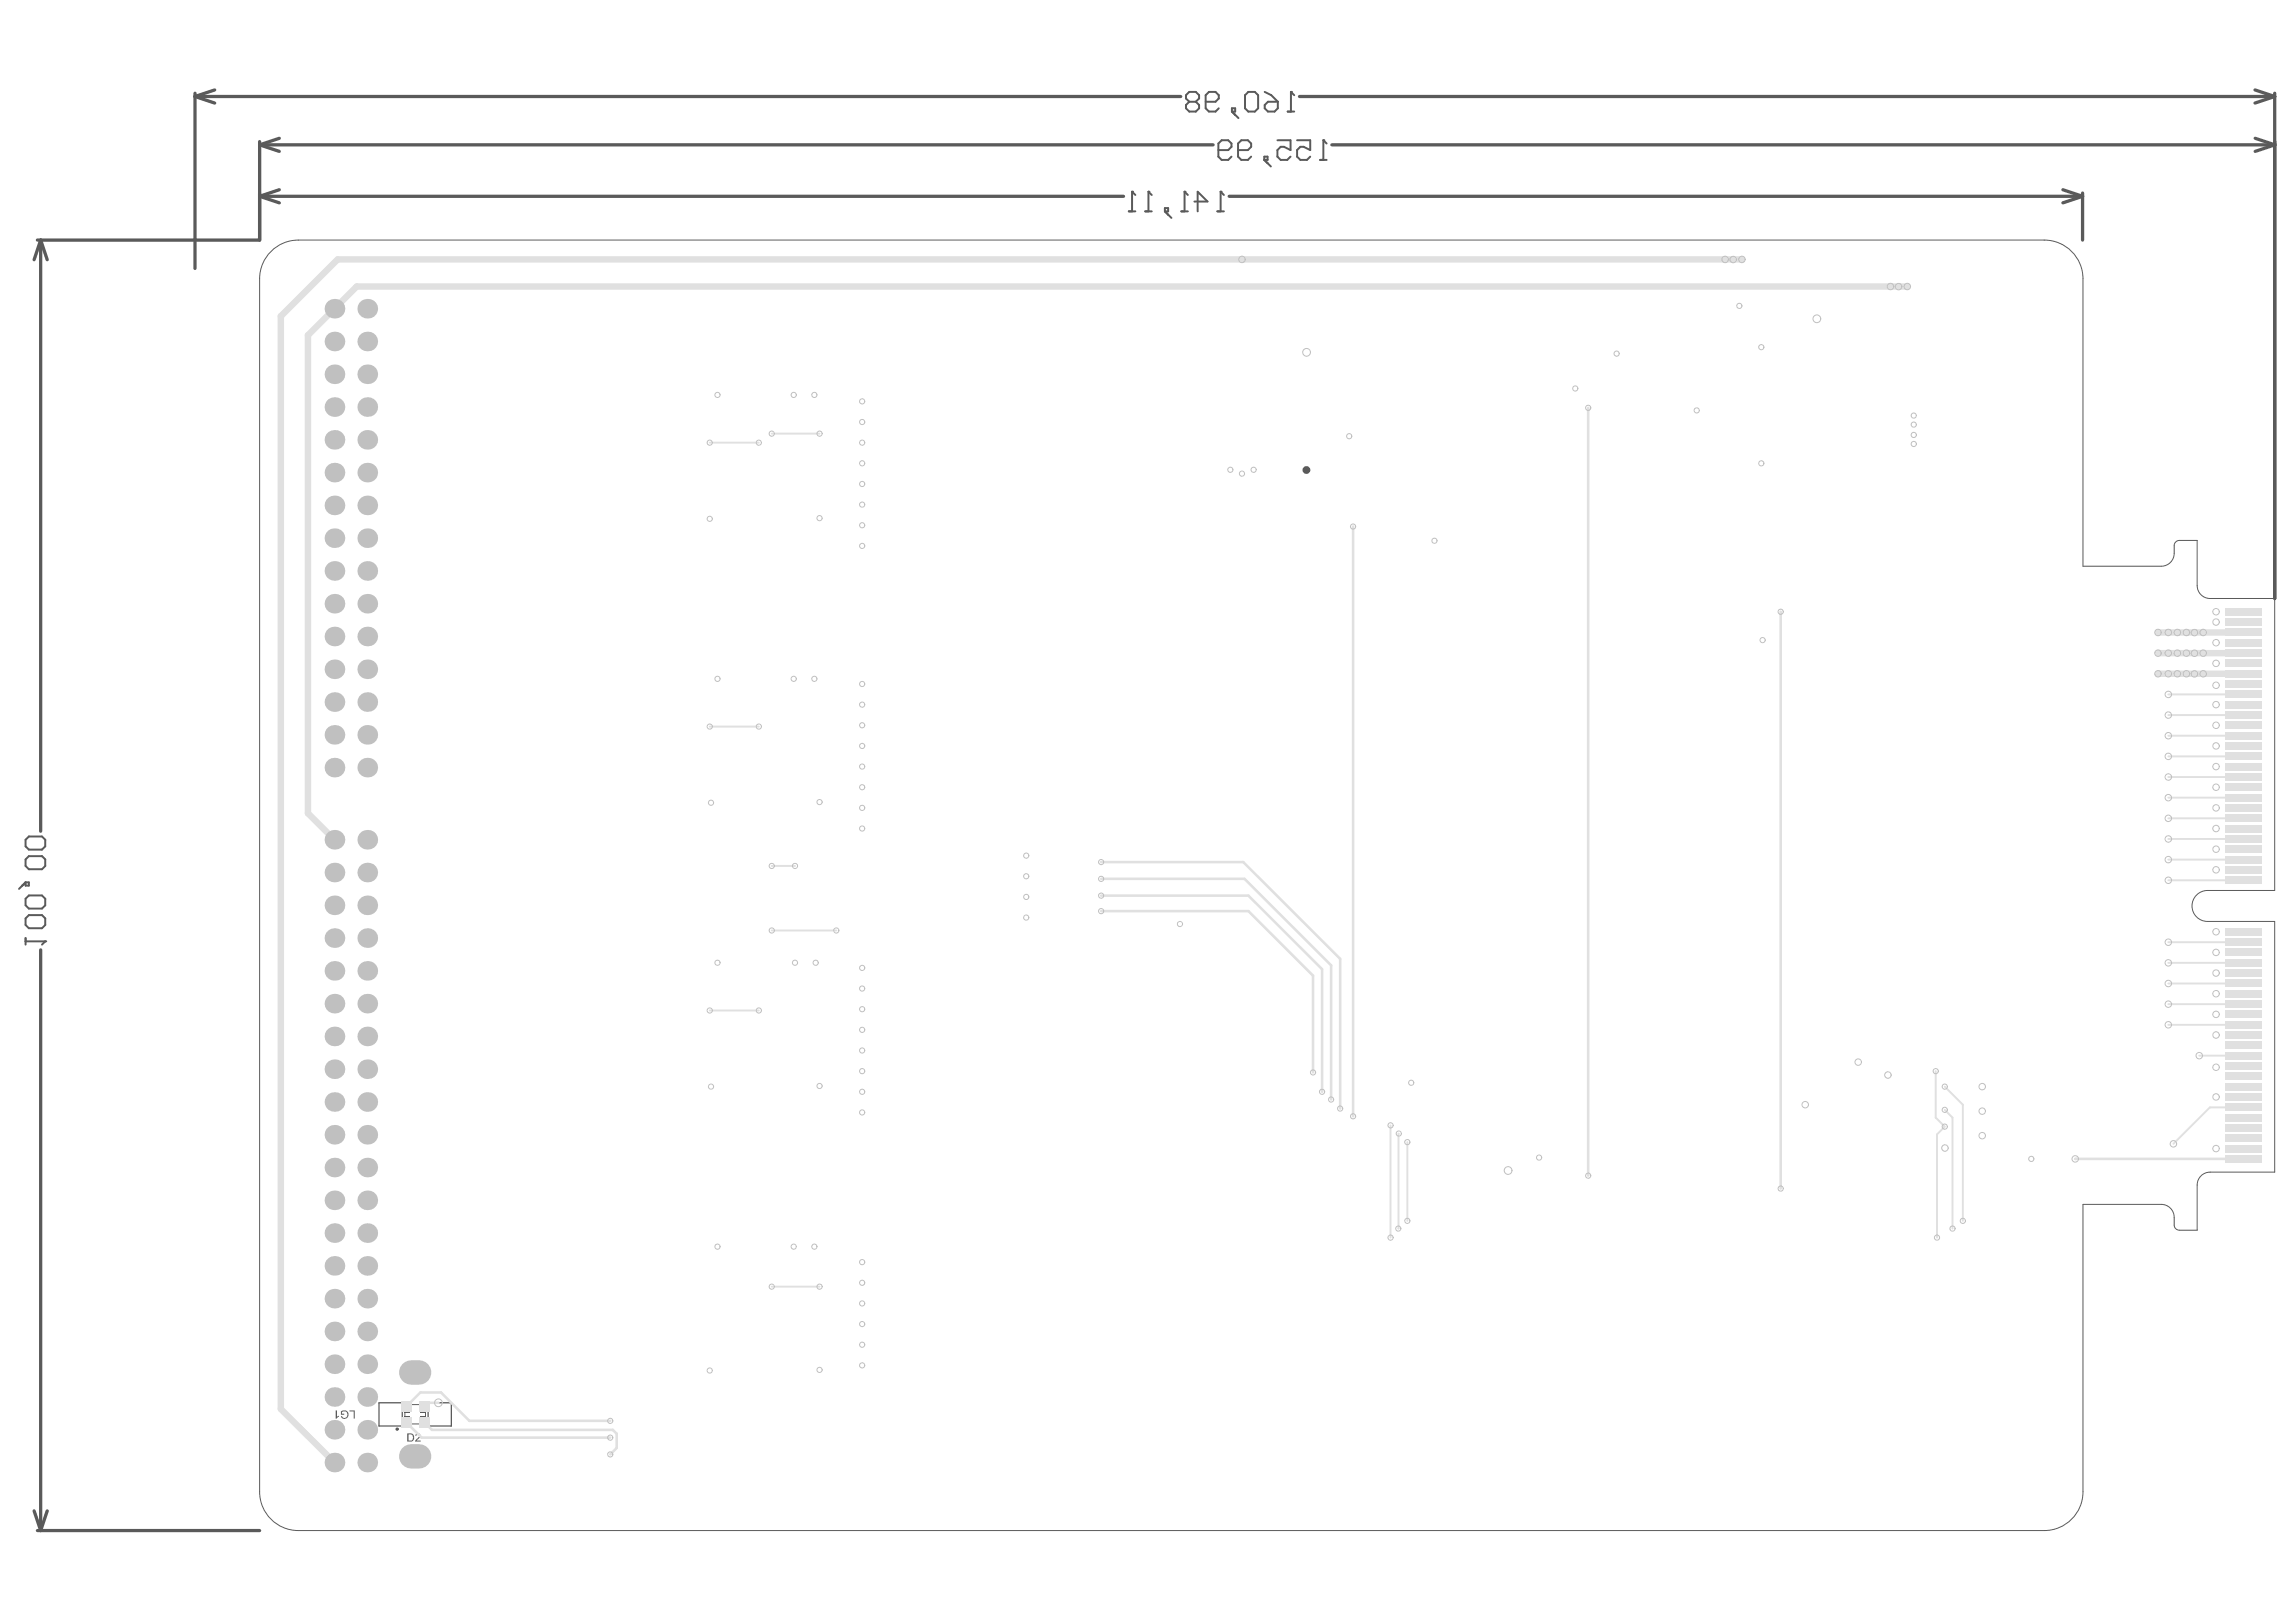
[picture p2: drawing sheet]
<svg xmlns="http://www.w3.org/2000/svg" width="297mm" height="210mm" viewBox="0 0 297 210" stroke-linecap="round" stroke-linejoin="round" font-family="sans-serif">
<g fill="#5a5a5a">
<path d="M45.2 182.5h.7v1.1h-.1v-.9h-.6z"/>
<path d="M44.1 182.7l.2-.1a.54 .54 0 0 1 .7 .2 .54 .54 0 0 1-.2 .7 .54 .54 0 0 1-.7-.2l.1-.1a.38 .38 0 0 0 .6 .2 .38 .38 0 0 0 .1-.5 .42 .42 0 0 0-.7-.2v.2h.3v.2h-.4z"/>
<path d="M43.4 182.5h.2v.9l.3-.2v.1l-.3 .3h-.2z"/>
<path d="M53.8 185.5a.36 .36 0 0 1 .6 .2 .36 .36 0 0 1-.2 .5l-.3 .2h.5v.2h-.7v-.2l.3-.2a.37 .37 0 0 0 .2-.6h-.1a.15 .15 0 0 0-.2 0 .15 .15 0 0 0 0 .2h-.2z"/>
<path d="M52.4 181.8h.6v1h-.6z"/>
<path d="M52.4 183.2h.6v1h-.6z"/>
<path d="M54.4 183.2h.6v1h-.6z"/>
<path d="M54.4 181.8h.6v1h-.6z"/>
<path d="M52.9 185.6v.8h.2a.41 .41 0 0 0 .3-.2 .41 .41 0 0 0-.1-.5zM52.7 185.5h.4a.54 .54 0 0 1 .5 .5 .54 .54 0 0 1-.5 .6h-.4z"/>
<circle cx="52.4" cy="184.3" r=".11"/>
</g>
<path d="M49 181.5h3v3h-3zM55.4 181.5h3v3h-3z" fill="none" stroke="#5a5a5a" stroke-width=".17"/>
<path d="M52.4 181.8h2.6v2.5h-2.6z" fill="none" stroke="#5a5a5a" stroke-width=".13"/>
<path d="M51.5 184.9l-.1-.1-.1 .1 .1 .2 .1-.2" fill="none" stroke="#5a5a5a" stroke-width=".21"/>
<circle cx="169" cy="60.8" r=".25" fill="none" stroke="#5a5a5a" stroke-width=".5"/>
<g fill="none" stroke="#5a5a5a" stroke-width=".42">
<path d="M25.2 12.5l2.6 .8M25.2 12.5h127.6M25.2 12.1v22.6M27.8 11.6l-2.6 .9M33.6 18.3v12.8h-28.8M33.6 18.7l2.5 .9M33.6 18.7h123.3M36.1 17.9l-2.5 .8M168.1 12.5h126.2M172.3 18.7h122M291.7 11.6l2.6 .9M291.8 17.9l2.5 .8"/>
<path d="M294.3 12.5l-2.6 .8M294.3 12.1v65.4M294.3 18.7l-2.5 .9M5.3 31.1l-.9 2.5M5.3 31.1l.8 2.5M5.3 31.1v76.5M33.6 25.4l2.5 .9M33.6 25.4h111.8M36.1 24.6l-2.5 .8M159 25.4h110.4M266.9 24.6l2.5 .8M269.4 25.4l-2.5 .9"/>
<path d="M269.4 25v6.1M5.3 122.9v75.2M4.4 195.5l.9 2.6M4.8 198.1h28.8M6.1 195.5l-.8 2.6"/>
</g>
<g fill="none" stroke="#5a5a5a" stroke-width=".25">
<path d="M153.9 13.2l-.5 .4v.4l.5 .4h.8l.4-.4v-.4l-.4-.4M153.9 13.2h.8M153.9 13.2l-.5-.5v-.4l.5-.4h.8l.4 .4v.4l-.4 .5M156 13.2h1.3l.4-.5v-.4l-.4-.4h-.9l-.4 .4v1.7l.4 .4h.9l.4-.4M157.6 19.4h1.3l.4-.4v-.4l-.4-.4h-.9l-.4 .4v1.7l.4 .4h.9l.4-.4M159.4 14h.4v.4h-.4zM159.4 14.4l.8 .9M160.2 19.4h1.2l.5-.4v-.4l-.5-.4h-.8l-.4 .4v1.7l.4 .4h.8l.5-.4M161.1 12.3l.4-.4h.8l.5 .4v1.7l-.5 .4h-.8l-.4-.4zM163.6 13.6l.4-.4h1.3v.8l-.4 .4h-.9l-.4-.4zM163.6 11.9l.9 .4 .8 .9M165.3 18.2h1.7v1.2l-.9-.4h-.4l-.4 .4v.9l.4 .4h.8l.5-.4"/>
<path d="M166.6 14.4h.8M167 11.9h.1M167 11.9v2.5M167 11.9l.4 .4M167.8 18.2h1.7v1.2l-.8-.4h-.5l-.4 .4v.9l.4 .4h.9l.4-.4M171.2 18.2h.1M171.2 18.2v2.5M171.2 18.2l.4 .4M146 27.4h.9M146.5 24.8h.1M146.5 24.8v2.6M146.5 24.8l.4 .4"/>
<path d="M148.2 27.4h.8M148.6 24.8h.1M148.6 24.8v2.6M148.6 24.8l.4 .4M150.7 26.9h.4v.5h-.4zM150.7 27.4l.9 .8M152.8 27.4h.9M153.2 24.8h.1M153.2 24.8v2.6M153.2 24.8l.5 .4M154.5 26.1h1.7l-1.3-1.3v2.6M157.5 27.4h.8"/>
<path d="M157.9 24.8h.1M157.9 24.8v2.6M157.9 24.8l.4 .4M163.6 20.3h.4v.4h-.4zM163.6 20.7l.8 .8M170.8 20.7h.8M3.3 108.7l.4-.4h1.7l.5 .4v.8l-.5 .4h-1.7l-.4-.4zM3.3 114.2h.4v.4h-.4zM3.3 114.2l-.8 .8M3.7 110.8h1.7l.5 .4v.9l-.5 .4h-1.7l-.4-.4v-.9zM3.7 115.9h1.7l.5 .4v.9l-.5 .4h-1.7l-.4-.4v-.9zM3.7 118.4h1.7l.5 .5v.8l-.5 .4h-1.7l-.4-.4v-.8z"/>
<path d="M3.3 121.4v.8M3.3 121.8h2.6M5.9 121.8h.1M5.9 121.8l-.5 .4"/>
</g>
<path d="M225.4 33.6h-181.7l-7.4 7.3v141.4l7 7M246.8 37.1h-200.7l-6.3 6.3M282.9 84.5h7.4M282.9 87.2h7.4M282.9 81.9h7.4" fill="none" stroke="#e0e0e0" stroke-width=".83"/>
<g fill="none" stroke="#e0e0e0" stroke-width=".25">
<path d="M91.8 57.3h6.4M99.8 56.1h6.2M91.8 94h6.4M280.5 89.9h9.8M280.5 92.5h9.8M280.5 95.2h9.8M280.5 97.9h9.8M99.8 112.1h3M280.5 100.6h9.8M280.5 103.2h9.8M280.5 105.9h9.8M280.5 108.6h9.8"/>
<path d="M280.5 113.9h9.8M280.5 111.2h9.8M91.8 130.8h6.4M99.8 120.4h8.4M250.4 138.6v6l1.2 1.2-1 1v13.4M280.5 132.6h9.8M280.5 129.9h9.8M280.5 127.3h9.8M280.5 124.6h9.8M280.5 121.9h9.8M179.9 145.6v14.6M181 146.7l-.1 12.3"/>
<path d="M182.1 147.8v10.2M251.6 140.6l2.3 2.4v15M251.6 143.6l1 1v14.4M285.9 143.3h4.4M99.8 166.5h6.2"/>
</g>
<path d="M205.5 52.8v99.3M175.1 68.1v76.4M230.4 79.2v74.6M142.5 117.9h19l8.4 8.4v12.5M142.5 115.9h19l9.5 9.5v15.9M142.5 113.7h18.5l11.2 11.2v17.4M142.5 111.6h18.3l12.6 12.5v19.4M268.5 150h21.8M52.5 182l1.9-1.8h2.7l3.6 3.7h18.2M52.5 184l2 2h24.4M54.9 184l1 1h23.4l.5 .5v1.9l-.9 .8M56.7 181.5h-1.3l-.5 .5" fill="none" stroke="#e0e0e0" stroke-width=".33"/>
<circle cx="268.5" cy="150" r=".17" fill="#e0e0e0"/>
<path d="M39.8 43.4v61.8l3.5 3.5M279.2 81.9h3.7M279.2 84.5h3.7M279.2 87.2h3.7" fill="none" stroke="#e0e0e0" stroke-width=".83"/>
<path d="M284.5 136.6h5.8M285.9 143.3l-4.7 4.7" fill="none" stroke="#e0e0e0" stroke-width=".25"/>
<g fill="none" stroke="#c0c0c0" stroke-width=".13">
<circle cx="160.7" cy="33.6" r=".42"/>
<circle cx="223.2" cy="33.6" r=".42"/>
<circle cx="224.2" cy="33.6" r=".42"/>
<circle cx="225" cy="39.6" r=".33"/>
<circle cx="225.4" cy="33.6" r=".42"/>
<circle cx="244.6" cy="37.1" r=".42"/>
<circle cx="245.6" cy="37.1" r=".42"/>
<circle cx="246.8" cy="37.1" r=".42"/>
<circle cx="91.8" cy="57.3" r=".33"/>
<circle cx="92.8" cy="51.1" r=".33"/>
<circle cx="98.2" cy="57.3" r=".33"/>
<circle cx="99.8" cy="56.1" r=".33"/>
<circle cx="102.7" cy="51.1" r=".33"/>
<circle cx="105.4" cy="51.1" r=".33"/>
<circle cx="106" cy="56.1" r=".33"/>
<circle cx="111.5" cy="60" r=".33"/>
<circle cx="111.5" cy="51.9" r=".33"/>
<circle cx="111.5" cy="54.6" r=".33"/>
<circle cx="111.5" cy="57.3" r=".33"/>
<circle cx="169" cy="45.6" r=".5"/>
<circle cx="174.5" cy="56.5" r=".33"/>
<circle cx="203.8" cy="50.3" r=".33"/>
<circle cx="205.5" cy="52.8" r=".33"/>
<circle cx="209.1" cy="45.8" r=".33"/>
<circle cx="219.5" cy="53.1" r=".33"/>
<circle cx="227.9" cy="44.9" r=".33"/>
<circle cx="227.9" cy="60" r=".33"/>
<circle cx="235.1" cy="41.3" r=".5"/>
<circle cx="247.6" cy="54.9" r=".33"/>
<circle cx="247.6" cy="53.8" r=".33"/>
<circle cx="247.6" cy="57.5" r=".33"/>
<circle cx="247.6" cy="56.3" r=".33"/>
<circle cx="91.8" cy="67.1" r=".33"/>
<circle cx="106" cy="67.1" r=".33"/>
<circle cx="111.5" cy="68" r=".33"/>
<circle cx="111.5" cy="65.3" r=".33"/>
<circle cx="111.5" cy="62.6" r=".33"/>
<circle cx="111.5" cy="70.6" r=".33"/>
<circle cx="159.2" cy="60.8" r=".33"/>
<circle cx="160.7" cy="61.3" r=".33"/>
<circle cx="162.2" cy="60.8" r=".33"/>
<circle cx="175.1" cy="68.1" r=".33"/>
<circle cx="185.6" cy="70" r=".33"/>
<circle cx="230.4" cy="79.2" r=".33"/>
<circle cx="286.7" cy="79.2" r=".42"/>
<circle cx="91.8" cy="94" r=".33"/>
<circle cx="92.8" cy="87.8" r=".33"/>
<circle cx="98.2" cy="94" r=".33"/>
<circle cx="102.7" cy="87.8" r=".33"/>
<circle cx="105.4" cy="87.8" r=".33"/>
<circle cx="111.5" cy="91.2" r=".33"/>
<circle cx="111.5" cy="96.5" r=".33"/>
<circle cx="111.5" cy="93.9" r=".33"/>
<circle cx="111.5" cy="88.5" r=".33"/>
<circle cx="111.5" cy="99.2" r=".33"/>
<circle cx="228" cy="82.8" r=".33"/>
<circle cx="279.2" cy="81.9" r=".42"/>
<circle cx="279.2" cy="84.5" r=".42"/>
<circle cx="279.2" cy="87.2" r=".42"/>
<circle cx="280.5" cy="95.2" r=".42"/>
<circle cx="280.5" cy="92.5" r=".42"/>
<circle cx="280.5" cy="81.9" r=".42"/>
<circle cx="280.5" cy="84.5" r=".42"/>
<circle cx="280.5" cy="97.9" r=".42"/>
<circle cx="280.5" cy="87.2" r=".42"/>
<circle cx="280.5" cy="89.9" r=".42"/>
<circle cx="281.7" cy="81.9" r=".42"/>
<circle cx="281.7" cy="84.5" r=".42"/>
<circle cx="281.7" cy="87.2" r=".42"/>
<circle cx="282.9" cy="81.9" r=".42"/>
<circle cx="282.9" cy="84.5" r=".42"/>
<circle cx="282.9" cy="87.2" r=".42"/>
<circle cx="283.9" cy="84.5" r=".42"/>
<circle cx="283.9" cy="87.2" r=".42"/>
<circle cx="283.9" cy="81.9" r=".42"/>
<circle cx="285" cy="81.9" r=".42"/>
<circle cx="285" cy="84.5" r=".42"/>
<circle cx="285" cy="87.2" r=".42"/>
<circle cx="286.7" cy="91.2" r=".42"/>
<circle cx="286.7" cy="83.2" r=".42"/>
<circle cx="286.7" cy="80.5" r=".42"/>
<circle cx="286.7" cy="88.7" r=".42"/>
<circle cx="286.7" cy="93.9" r=".42"/>
<circle cx="286.7" cy="96.5" r=".42"/>
<circle cx="286.7" cy="85.8" r=".42"/>
<circle cx="286.7" cy="99.2" r=".42"/>
<circle cx="92" cy="103.9" r=".33"/>
<circle cx="99.8" cy="112.1" r=".33"/>
<circle cx="102.8" cy="112.1" r=".33"/>
<circle cx="106" cy="103.8" r=".33"/>
<circle cx="111.5" cy="107.2" r=".33"/>
<circle cx="111.5" cy="104.5" r=".33"/>
<circle cx="111.5" cy="101.9" r=".33"/>
<circle cx="132.8" cy="116.1" r=".33"/>
<circle cx="132.8" cy="113.4" r=".33"/>
<circle cx="132.8" cy="110.7" r=".33"/>
<circle cx="132.8" cy="118.7" r=".33"/>
<circle cx="142.5" cy="111.6" r=".33"/>
<circle cx="142.5" cy="117.9" r=".33"/>
<circle cx="142.5" cy="113.7" r=".33"/>
<circle cx="142.5" cy="115.9" r=".33"/>
<circle cx="152.7" cy="119.6" r=".33"/>
<circle cx="280.5" cy="105.9" r=".42"/>
<circle cx="280.5" cy="108.6" r=".42"/>
<circle cx="280.5" cy="113.9" r=".42"/>
<circle cx="280.5" cy="111.2" r=".42"/>
<circle cx="280.5" cy="103.2" r=".42"/>
<circle cx="280.5" cy="100.6" r=".42"/>
<circle cx="286.7" cy="107.2" r=".42"/>
<circle cx="286.7" cy="104.5" r=".42"/>
<circle cx="286.7" cy="101.9" r=".42"/>
<circle cx="286.7" cy="109.9" r=".42"/>
<circle cx="286.7" cy="112.6" r=".42"/>
<circle cx="91.8" cy="130.8" r=".33"/>
<circle cx="92.8" cy="124.6" r=".33"/>
<circle cx="98.2" cy="130.8" r=".33"/>
<circle cx="99.8" cy="120.4" r=".33"/>
<circle cx="102.8" cy="124.6" r=".33"/>
<circle cx="105.5" cy="124.6" r=".33"/>
<circle cx="108.2" cy="120.4" r=".33"/>
<circle cx="111.5" cy="135.9" r=".33"/>
<circle cx="111.5" cy="127.9" r=".33"/>
<circle cx="111.5" cy="125.3" r=".33"/>
<circle cx="111.5" cy="138.6" r=".33"/>
<circle cx="111.5" cy="130.6" r=".33"/>
<circle cx="111.5" cy="133.3" r=".33"/>
<circle cx="169.9" cy="138.8" r=".33"/>
<circle cx="240.4" cy="137.4" r=".42"/>
<circle cx="244.2" cy="139.1" r=".42"/>
<circle cx="250.4" cy="138.6" r=".33"/>
<circle cx="280.5" cy="127.3" r=".42"/>
<circle cx="280.5" cy="129.9" r=".42"/>
<circle cx="280.5" cy="121.9" r=".42"/>
<circle cx="280.5" cy="132.6" r=".42"/>
<circle cx="280.5" cy="124.6" r=".42"/>
<circle cx="284.5" cy="136.6" r=".42"/>
<circle cx="286.7" cy="120.6" r=".42"/>
<circle cx="286.7" cy="128.6" r=".42"/>
<circle cx="286.7" cy="131.3" r=".42"/>
<circle cx="286.7" cy="138.1" r=".42"/>
<circle cx="286.7" cy="133.9" r=".42"/>
<circle cx="286.7" cy="125.9" r=".42"/>
<circle cx="286.7" cy="123.3" r=".42"/>
<circle cx="92" cy="140.6" r=".33"/>
<circle cx="106" cy="140.5" r=".33"/>
<circle cx="111.5" cy="141.3" r=".33"/>
<circle cx="111.5" cy="144" r=".33"/>
<circle cx="171" cy="141.3" r=".33"/>
<circle cx="172.2" cy="142.3" r=".33"/>
<circle cx="173.4" cy="143.5" r=".33"/>
<circle cx="175.1" cy="144.5" r=".33"/>
<circle cx="179.9" cy="145.6" r=".33"/>
<circle cx="180.9" cy="159" r=".33"/>
<circle cx="181" cy="146.7" r=".33"/>
<circle cx="182.1" cy="158" r=".33"/>
<circle cx="182.1" cy="147.8" r=".33"/>
<circle cx="182.6" cy="140.1" r=".33"/>
<circle cx="195.1" cy="151.5" r=".5"/>
<circle cx="199.1" cy="149.8" r=".33"/>
<circle cx="205.5" cy="152.1" r=".33"/>
<circle cx="230.4" cy="153.8" r=".33"/>
<circle cx="233.5" cy="143" r=".42"/>
<circle cx="251.6" cy="140.6" r=".33"/>
<circle cx="251.6" cy="145.8" r=".33"/>
<circle cx="251.6" cy="143.6" r=".33"/>
<circle cx="251.6" cy="148.6" r=".42"/>
<circle cx="252.6" cy="159" r=".33"/>
<circle cx="253.9" cy="158" r=".33"/>
<circle cx="256.4" cy="147" r=".42"/>
<circle cx="256.4" cy="140.6" r=".42"/>
<circle cx="256.4" cy="143.8" r=".42"/>
<circle cx="262.8" cy="150" r=".33"/>
<circle cx="268.5" cy="150" r=".42"/>
<circle cx="281.2" cy="148" r=".42"/>
<circle cx="286.7" cy="148.6" r=".42"/>
<circle cx="286.7" cy="142" r=".42"/>
<circle cx="91.8" cy="177.4" r=".33"/>
<circle cx="92.8" cy="161.3" r=".33"/>
<circle cx="99.8" cy="166.5" r=".33"/>
<circle cx="102.7" cy="161.3" r=".33"/>
<circle cx="105.4" cy="161.3" r=".33"/>
<circle cx="106" cy="166.5" r=".33"/>
<circle cx="106" cy="177.3" r=".33"/>
<circle cx="111.5" cy="166" r=".33"/>
<circle cx="111.5" cy="171.3" r=".33"/>
<circle cx="111.5" cy="168.7" r=".33"/>
<circle cx="111.5" cy="174" r=".33"/>
<circle cx="111.5" cy="176.7" r=".33"/>
<circle cx="111.5" cy="163.3" r=".33"/>
<circle cx="179.9" cy="160.2" r=".33"/>
<circle cx="250.6" cy="160.2" r=".33"/>
<circle cx="56.7" cy="181.5" r=".5"/>
<circle cx="78.9" cy="186" r=".33"/>
<circle cx="78.9" cy="188.2" r=".33"/>
<circle cx="78.9" cy="183.9" r=".33"/>
</g>
<path d="M53.2 177.6h1M53.2 188.5h1" fill="none" stroke="#c0c0c0" stroke-width="3.2"/>
<g fill="#c0c0c0">
<circle cx="47.5" cy="125.6" r="1.27"/>
<circle cx="47.5" cy="121.4" r="1.27"/>
<circle cx="47.5" cy="134.1" r="1.27"/>
<circle cx="47.5" cy="117.2" r="1.27"/>
<circle cx="47.5" cy="129.9" r="1.27"/>
<circle cx="47.5" cy="112.9" r="1.27"/>
<circle cx="47.5" cy="163.8" r="1.27"/>
<circle cx="47.5" cy="155.3" r="1.27"/>
<circle cx="47.5" cy="189.3" r="1.27"/>
<circle cx="47.5" cy="180.8" r="1.27"/>
<circle cx="47.5" cy="176.5" r="1.27"/>
<circle cx="47.5" cy="172.3" r="1.27"/>
<circle cx="47.5" cy="168.1" r="1.27"/>
<circle cx="47.5" cy="159.6" r="1.27"/>
<circle cx="47.5" cy="151.1" r="1.27"/>
<circle cx="47.5" cy="146.8" r="1.27"/>
<circle cx="47.5" cy="142.6" r="1.27"/>
<circle cx="47.5" cy="138.4" r="1.27"/>
<circle cx="47.5" cy="185" r="1.27"/>
<circle cx="43.3" cy="176.5" r="1.27"/>
<circle cx="43.3" cy="138.4" r="1.27"/>
<circle cx="43.3" cy="134.1" r="1.27"/>
<circle cx="43.3" cy="129.9" r="1.27"/>
<circle cx="43.3" cy="125.6" r="1.27"/>
<circle cx="43.3" cy="121.4" r="1.27"/>
<circle cx="43.3" cy="117.2" r="1.27"/>
<circle cx="43.3" cy="112.9" r="1.27"/>
<circle cx="43.3" cy="142.6" r="1.27"/>
<circle cx="43.3" cy="146.8" r="1.27"/>
<circle cx="43.3" cy="151.1" r="1.27"/>
<circle cx="43.3" cy="172.3" r="1.27"/>
<circle cx="43.3" cy="155.3" r="1.27"/>
<circle cx="43.3" cy="159.6" r="1.27"/>
<circle cx="43.3" cy="163.8" r="1.27"/>
<circle cx="43.3" cy="168.1" r="1.27"/>
<circle cx="43.3" cy="189.3" r="1.27"/>
<circle cx="43.3" cy="185" r="1.27"/>
<circle cx="43.3" cy="180.8" r="1.27"/>
<circle cx="47.5" cy="108.7" r="1.27"/>
<circle cx="47.5" cy="44.2" r="1.27"/>
<circle cx="47.5" cy="48.4" r="1.27"/>
<circle cx="47.5" cy="52.7" r="1.27"/>
<circle cx="47.5" cy="65.4" r="1.27"/>
<circle cx="47.5" cy="69.6" r="1.27"/>
<circle cx="47.5" cy="73.9" r="1.27"/>
<circle cx="47.5" cy="56.9" r="1.27"/>
<circle cx="47.5" cy="40" r="1.27"/>
<circle cx="47.5" cy="78.1" r="1.27"/>
<circle cx="47.5" cy="82.4" r="1.27"/>
<circle cx="47.5" cy="86.6" r="1.27"/>
<circle cx="47.5" cy="90.9" r="1.27"/>
<circle cx="47.5" cy="95.1" r="1.27"/>
<circle cx="47.5" cy="99.3" r="1.27"/>
<circle cx="47.5" cy="61.2" r="1.27"/>
<circle cx="43.3" cy="108.7" r="1.27"/>
<circle cx="43.3" cy="52.7" r="1.27"/>
<circle cx="43.3" cy="48.4" r="1.27"/>
<circle cx="43.3" cy="44.2" r="1.27"/>
<circle cx="43.3" cy="40" r="1.27"/>
<circle cx="43.3" cy="99.3" r="1.27"/>
<circle cx="43.3" cy="95.1" r="1.27"/>
<circle cx="43.3" cy="90.9" r="1.27"/>
<circle cx="43.3" cy="86.6" r="1.27"/>
<circle cx="43.3" cy="82.4" r="1.27"/>
<circle cx="43.3" cy="78.1" r="1.27"/>
<circle cx="43.3" cy="73.9" r="1.27"/>
<circle cx="43.3" cy="69.6" r="1.27"/>
<circle cx="43.3" cy="65.4" r="1.27"/>
<circle cx="43.3" cy="61.2" r="1.27"/>
<circle cx="43.3" cy="56.9" r="1.27"/>
</g>
<g fill="#e0e0e0">
<path d="M54.2 183.4h1.4v1.3h-1.4z" fill-rule="evenodd"/>
<path d="M54.2 181.4h1.4v1.3h-1.4z" fill-rule="evenodd"/>
<path d="M51.9 181.4h1.3v1.3h-1.3z" fill-rule="evenodd"/>
<path d="M51.9 183.4h1.3v1.3h-1.3z" fill-rule="evenodd"/>
<path d="M287.9 78.7h4.7v.9h-4.7z" fill-rule="evenodd"/>
<path d="M287.9 80h4.7v1h-4.7z" fill-rule="evenodd"/>
<path d="M287.9 81.4h4.7v.9h-4.7z" fill-rule="evenodd"/>
<path d="M287.9 82.7h4.7v.9h-4.7z" fill-rule="evenodd"/>
<path d="M287.9 84h4.7v1h-4.7z" fill-rule="evenodd"/>
<path d="M287.9 85.4h4.7v.9h-4.7z" fill-rule="evenodd"/>
<path d="M287.9 86.7h4.7v.9h-4.7z" fill-rule="evenodd"/>
<path d="M287.9 88.1h4.7v.9h-4.7z" fill-rule="evenodd"/>
<path d="M287.9 89.4h4.7v.9h-4.7z" fill-rule="evenodd"/>
<path d="M287.9 90.7h4.7v.9h-4.7z" fill-rule="evenodd"/>
<path d="M287.9 92.1h4.7v.9h-4.7z" fill-rule="evenodd"/>
<path d="M287.9 93.4h4.7v.9h-4.7z" fill-rule="evenodd"/>
<path d="M287.9 94.7h4.7v1h-4.7z" fill-rule="evenodd"/>
<path d="M287.9 96.1h4.7v.9h-4.7z" fill-rule="evenodd"/>
<path d="M287.9 97.4h4.7v.9h-4.7z" fill-rule="evenodd"/>
<path d="M287.9 98.7h4.7v1h-4.7z" fill-rule="evenodd"/>
<path d="M287.9 100.1h4.7v.9h-4.7z" fill-rule="evenodd"/>
<path d="M287.9 101.4h4.7v.9h-4.7z" fill-rule="evenodd"/>
<path d="M287.9 102.8h4.7v.9h-4.7z" fill-rule="evenodd"/>
<path d="M287.9 104.1h4.7v.9h-4.7z" fill-rule="evenodd"/>
<path d="M287.9 105.4h4.7v.9h-4.7z" fill-rule="evenodd"/>
<path d="M287.9 106.8h4.7v.9h-4.7z" fill-rule="evenodd"/>
<path d="M287.9 108.1h4.7v.9h-4.7z" fill-rule="evenodd"/>
<path d="M287.9 109.4h4.7v1h-4.7z" fill-rule="evenodd"/>
<path d="M287.9 110.8h4.7v.9h-4.7z" fill-rule="evenodd"/>
<path d="M287.9 112.1h4.7v.9h-4.7z" fill-rule="evenodd"/>
<path d="M287.9 113.4h4.7v1h-4.7z" fill-rule="evenodd"/>
<path d="M287.9 120.1h4.7v.9h-4.7z" fill-rule="evenodd"/>
<path d="M287.9 121.5h4.7v.9h-4.7z" fill-rule="evenodd"/>
<path d="M287.9 122.8h4.7v.9h-4.7z" fill-rule="evenodd"/>
<path d="M287.9 124.1h4.7v.9h-4.7z" fill-rule="evenodd"/>
<path d="M287.9 125.5h4.7v.9h-4.7z" fill-rule="evenodd"/>
<path d="M287.9 126.8h4.7v.9h-4.7z" fill-rule="evenodd"/>
<path d="M287.9 128.1h4.7v1h-4.7z" fill-rule="evenodd"/>
<path d="M287.9 129.5h4.7v.9h-4.7z" fill-rule="evenodd"/>
<path d="M287.9 130.8h4.7v.9h-4.7z" fill-rule="evenodd"/>
<path d="M287.9 132.1h4.7v1h-4.7z" fill-rule="evenodd"/>
<path d="M287.9 133.5h4.7v.9h-4.7z" fill-rule="evenodd"/>
<path d="M287.9 134.8h4.7v.9h-4.7z" fill-rule="evenodd"/>
<path d="M287.9 136.2h4.7v.9h-4.7z" fill-rule="evenodd"/>
<path d="M287.9 137.5h4.7v.9h-4.7z" fill-rule="evenodd"/>
<path d="M287.9 138.8h4.7v.9h-4.7z" fill-rule="evenodd"/>
<path d="M287.9 140.2h4.7v.9h-4.7z" fill-rule="evenodd"/>
<path d="M287.9 141.5h4.7v.9h-4.7z" fill-rule="evenodd"/>
<path d="M287.9 142.8h4.7v1h-4.7z" fill-rule="evenodd"/>
<path d="M287.9 144.2h4.7v.9h-4.7z" fill-rule="evenodd"/>
<path d="M287.9 145.5h4.7v.9h-4.7z" fill-rule="evenodd"/>
<path d="M287.9 146.8h4.7v1h-4.7z" fill-rule="evenodd"/>
<path d="M287.9 148.2h4.7v.9h-4.7z" fill-rule="evenodd"/>
<path d="M287.9 149.5h4.7v.9h-4.7z" fill-rule="evenodd"/>
</g>
<path d="M34.8 32.8a5 5 0 0 1 3.8-1.7h225.9a5 5 0 0 1 5 5v37.2h10.1a1.67 1.67 0 0 0 1.7-1.7v-1a.67 .67 0 0 1 .6-.7h2.4v5.9a1.67 1.67 0 0 0 1.6 1.7h8.4v37.7h-8.7a2 2 0 0 0-2 2 2 2 0 0 0 2 2h8.7v32.5h-8.4a1.67 1.67 0 0 0-1.6 1.7v5.8h-2.4a.67 .67 0 0 1-.6-.7 2.24 2.24 0 0 0-.8-2.4l-.9-.2h-10.1v37.2a5 5 0 0 1-5 5h-225.9a5 5 0 0 1-5-5v-157a5 5 0 0 1 1.2-3.3z" fill="none" stroke="#5a5a5a" stroke-width=".13"/>
</svg>
